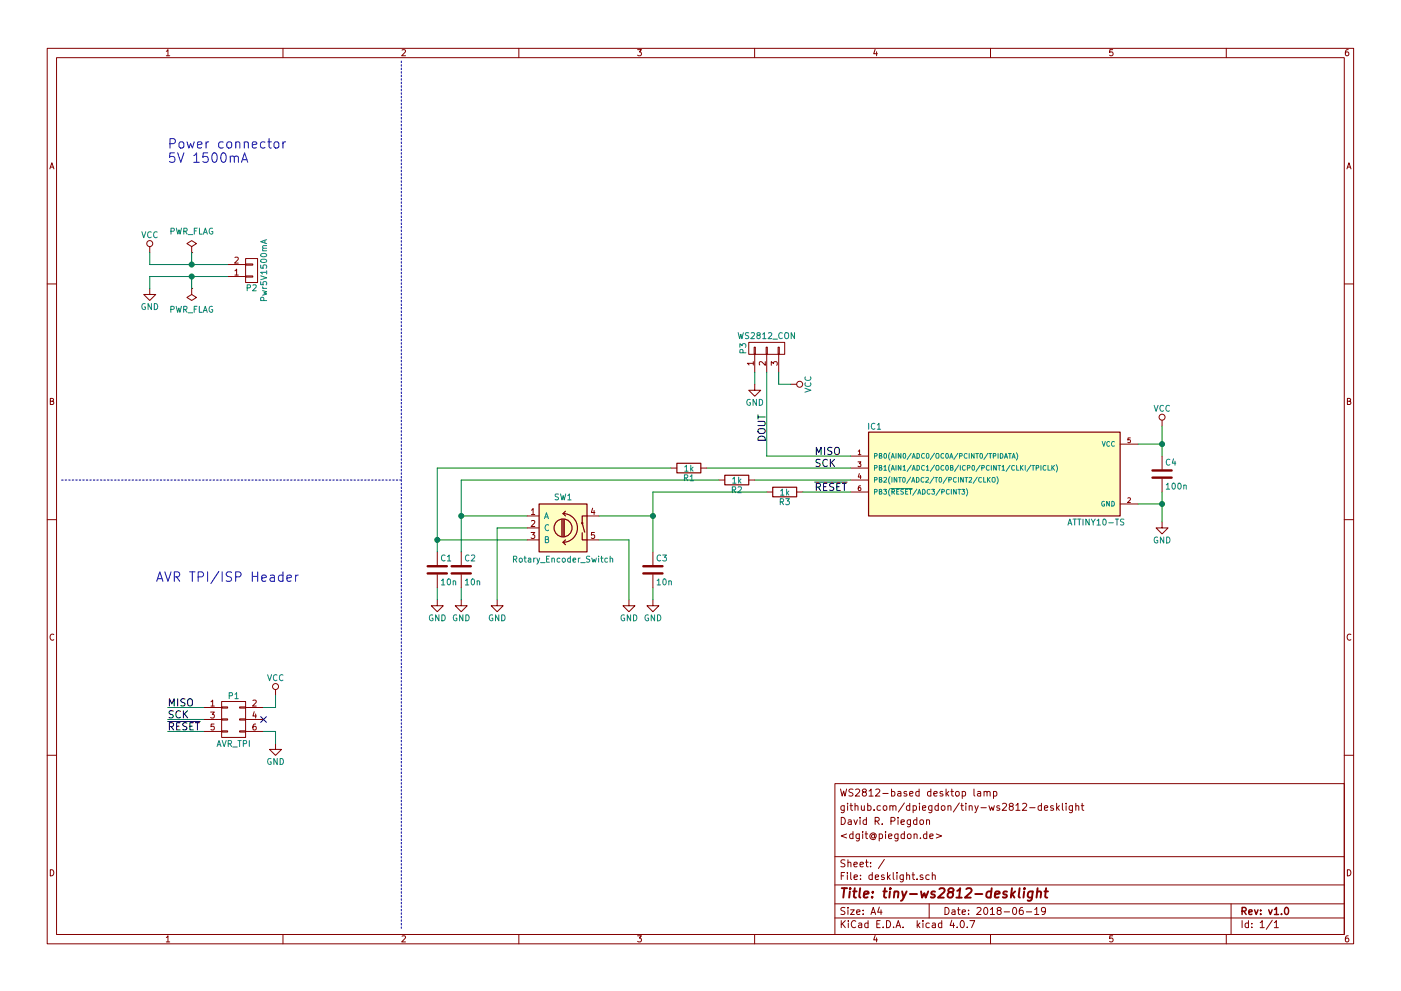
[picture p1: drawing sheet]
<svg xmlns="http://www.w3.org/2000/svg" width="297mm" height="210mm" viewBox="0 0 297 210" stroke-linecap="round" stroke-linejoin="round" font-family="sans-serif">
<g fill="none" stroke="#840000" stroke-width=".21">
<path d="M10 10.3h277v189.9h-277zM12 12.2h273v186.1h-273zM35.3 10.9l.3-.4v1.3M35.3 11.8h.7M60 10.3v1.9M85.2 10.6l.5-.1 .3 .4-.8 .9h.8M110 10.3v1.9M135.2 10.5h.8l-.4 .5 .3 .1 .1 .2-.1 .4-.2 .1-.5-.1M160 10.3v1.9M185.5 10.5l-.3 .9h.8M185.9 11v.8M210 10.3v1.9"/>
<path d="M235.9 10.5h-.6v.6h.6l.1 .5-.3 .2-.4-.1M260 10.3v1.9M285.9 10.5l-.4 .1-.2 .2-.1 .8 .3 .2 .4-.1 .1-.4-.1-.2-.4-.1-.3 .3M10.6 35.8l.4-1.3 .4 1.3M10.7 35.5h.6M285.6 35.8l.4-1.3 .4 1.3M285.7 35.5h.6M31.7 52.3v1.3M40.6 53.6h.1M40.6 52.3l1.1-.6-1.1-.7-1 .7 1 .6v1.3M48.3 58.7h3.8M48.3 56.1h3.8"/>
<path d="M49.8 57.4l.4-.3v1.3M49.8 54.7l.5-.1 .2 .3-.8 .9h.8M49.8 58.4h.7M52.1 56h1.5v.3h-1.5zM52.1 58.5h1.5v.3h-1.5zM52.1 54.9h2.5v5h-2.5zM10 60.2h2M31.7 61.2v1.3h1.3l-1.3 1.2-1.2-1.2h1.2M40.6 61.2h.1M40.6 61.2v1.3l1.1 .6-1.1 .6-1-.6 1-.6M158.7 72.6h7.7v2.6h-7.7zM159.7 77.1h-1.3l.4 .3"/>
<path d="M159.7 76.7v.7M159.9 73.7h.2v1.5h-.2zM160 75.2v3.8M162.3 76.7v.8l-1-.8-.3 .3 .1 .4M162.4 73.7h.3v1.5h-.3zM162.6 75.2v3.8M163.5 77.5v-.8l.5 .5 .1-.4h.6l.1 .2-.1 .5M165 73.7h.2v1.5h-.2zM165.1 75.2v3.8M285 60.2h2M10.7 85.1h.5l.1-.5-.6-.1v1.3h.5l.2-.4-.3-.3M142.2 99.3h1.3"/>
<path d="M148.6 99.3h1.3M160 81.5v1.3h1.3l-1.3 1.3-1.3-1.3h1.3M167.6 81.5h1.3M180.3 96.8h3.8M180.3 99.3h3.8M181.9 98h.6l-.3 .4 .3 .1v.4h-.6M182 95.8l.2-.4v1.1M182 96.5h.5M237.5 94.2h3.8M239.6 92.9h-.4l-.1 .5 .5-.1v.5h-.5M246.4 89.1v1.3M246.4 96.8v2.8"/>
<path d="M285.7 85.1h.5l.1-.5-.6-.1v1.3h.5l.2-.4-.3-.3M10 110.3h2M92.7 117.1v2.8M97.8 117.1v2.8M111.8 109.5h2.5M111.8 112h2.5M111.8 114.5h2.5M112.6 113h.8l-.4 .5 .3 .1v.5l-.1 .1-.6-.1M112.7 108.2l.3-.3v1.3M112.7 110.5l.5-.1 .2 .4-.8 .9h.8M112.7 109.2h.7M124.5 109.5h2.5"/>
<path d="M124.5 114.5h2.5M125.7 107.8l-.3 .9h.7M126 108.3v.9M126 113h-.6v.6h.6v.5l-.1 .1-.5-.1M138.4 117.1v2.8M152.4 101.8h1.3M158.7 101.8h1.3M162.6 104.4h1.2M168.9 104.4h1.3M180.3 101.8h3.8M180.3 104.4h3.8M182.2 100.5l-.2 .7h.6"/>
<path d="M182.4 103.1l-.3 .1-.1 .7 .1 .2 .4-.1-.1-.5-.3-.1-.1 .3M182.4 100.9v.6M237.5 106.9h3.8M239.1 105.7l.4-.1 .2 .3-.6 .7h.6M246.4 110.7v1.3h1.2l-1.2 1.3-1.3-1.3h1.3M246.4 101.6v2.8M285 110.3h2M11.4 134.6a.58 .58 0 0 0-.8 .6 .58 .58 0 0 0 .8 .5M92.7 127.2v1.3h1.3l-1.3 1.3-1.3-1.3h1.3M92.7 121.9v2.8M97.8 127.2v1.3h1.3l-1.3 1.3-1.3-1.3h1.3M97.8 121.9v2.8"/>
<path d="M105.4 127.2v1.3h1.3l-1.3 1.3-1.3-1.3h1.3M133.3 127.2v1.3h1.3l-1.3 1.3-1.2-1.3h1.2M138.4 127.2v1.3h1.3l-1.3 1.3-1.2-1.3h1.2M138.4 121.9v2.8M286.4 134.6a.58 .58 0 0 0-.8 .6 .58 .58 0 0 0 .8 .5M43.2 150.1h3.8M43.2 152.6h3.8M43.2 155.2h3.8M44.7 151.1h.7l-.4 .5 .4 .1v.5l-.2 .1-.5-.1M44.7 148.9l.4-.4v1.3M44.7 149.8h.7M45.4 153.6h-.6l-.1 .6h.7v.6l-.2 .1-.5-.1"/>
<path d="M47 155.1h1.3v.2h-1.3zM47 152.5h1.3v.3h-1.3zM47 150h1.3v.2h-1.3zM47 148.8h5.1v7.7h-5.1zM50.8 155.1h1.3v.2h-1.3zM50.8 152.5h1.3v.3h-1.3zM50.8 150h1.3v.2h-1.3zM52.1 150.1h3.8M52.1 152.6h3.8M52.1 155.2h3.8M53.6 148.6l.5-.1 .2 .4-.8 .9h.8M53.9 151l-.3 .9h.8"/>
<path d="M54.2 153.6l-.4 .1-.1 .2-.1 .7 .2 .3 .5-.1-.1-.7h-.4l-.2 .2M54.2 151.5v.8M58.4 157.7v1.3h1.3l-1.3 1.3-1.3-1.3h1.3M58.4 146.3v1.3M10 160.2h2M177 166.3h108v32h-108zM178.2 167.4l.4 1.5 .3-1.1 .2 1.1 .4-1.5M178.4 173.4a.76 .76 0 0 1 .8 .8 .76 .76 0 0 1-.8 .7zM179 170.9l-.1 1.4-.2 .1h-.3M179 171l-.4-.1-.3 .3 .1 .6 .2 .1h.4M179.5 176.9l-1.1 .5 1.1 .4M179.7 170.4v.2"/>
<path d="M179.7 170.9v1M179.9 174h.5l.1 .9M180.2 170.9h.6M180.4 170.4v1.3l.4 .2M180.5 174.3l-.7 .3 .2 .3 .5-.1M180.8 177l-.4-.1-.3 .3 .1 .6 .2 .1 .4-.1M180.8 167.5l-.5-.1-.3 .3 .1 .3 .7 .3v.5l-.2 .1-.6-.1M180.8 176.4v1.5M181.1 173.9l.3 1 .4-1M181.3 171.1l.2-.2 .4 .1v.9M181.3 170.4v1.5M181.4 167.6l.6-.2 .3 .4-1 1.1h1"/>
<path d="M182.2 176.9l-.1 1.4-.2 .1h-.3M182.2 177l-.4-.1-.3 .3 .1 .6 .2 .1 .4-.1M182.3 173.4v.2M182.3 173.9v1M182.6 170.9l.1 1h.4l.2-.1M182.9 176.4v.2M182.9 176.9v1M183.1 168l-.3-.2 .1-.2 .2-.2 .4 .1 .2 .2-.1 .2-.5 .1-.3 .3 .1 .5 .2 .1h.3l.3-.3v-.3l-.3-.3M183.3 170.9v1M183.4 176.9h.6M183.6 176.4v1.3l.4 .2M183.7 174l-.4-.1-.3 .3 .1 .6 .2 .1 .4-.1"/>
<path d="M183.7 173.4v1.5M184 171l.4-.1 .3 .3-.1 .7h-.6M184 170.4v1.5M184.3 167.8l.4-.4v1.5M184.3 168.9h.8M185.3 171.8v.1M185.4 177.2a.37 .37 0 0 0-.5 0 .37 .37 0 0 0 0 .5 .37 .37 0 0 0 .5-.1M185.4 177.1v.5l.1 .1a.65 .65 0 0 0-.3-1 .65 .65 0 0 0-.8 .7 .71 .71 0 0 0 .5 .7 .71 .71 0 0 0 .7-.2M185.5 174.2l.8-.1 .1-.2-.1-.3-.2-.2h-.6v1.5M185.7 167.6l.6-.2 .2 .4-.9 1.1h.9M185.9 174.2l.5 .7M186.4 177l.4-.1 .3 .3-.1 .6h-.6"/>
<path d="M186.4 176.9v1.5M186.7 171l-.5-.1-.2 .3v.6l.2 .1h.5M187 174.8v.1M187.2 168.3h1.1M187.3 171.1l.2-.2 .5 .2v.5l-.1 .3h-.4l-.2-.1zM187.8 176.4v.2M187.8 176.9v1M188.4 177.4l.7-.1v-.3l-.5-.1-.2 .2 .1 .7h.6M188.7 171.1l.2-.2 .4 .1v.9M188.7 170.9v1M188.9 174.2l.7-.1 .2-.2-.1-.3-.2-.2h-.6v1.5M189 168l.5-.1 .2 .3-.1 .6h-.6"/>
<path d="M189 167.4v1.5M189.3 171.1l.2-.2 .4 .1 .1 .9M190.4 168h.6v.9M190.4 176.9l-.1 1.4-.2 .1h-.3M190.4 177l-.4-.1-.3 .3 .1 .6 .2 .1 .4-.1M190.4 173.4v.2M190.4 173.9v1M191 168.3l-.7 .2 .2 .4 .5-.1M191 174.4l.7-.1v-.3l-.4-.1-.3 .2 .1 .7h.6M191.7 177l-.4-.1-.3 .3 .1 .6 .2 .1 .4-.1M191.7 176.4v1.5M191.7 170.4l-1.2 1.9"/>
<path d="M192.2 168l-.3-.1-.3 .2 .1 .2 .5 .2v.3h-.6M192.5 177.1l.2-.2 .4 .2 .1 .5-.2 .2-.3 .1-.2-.1zM192.9 168.4l.7-.1-.1-.3-.4-.1-.2 .2v.7h.6M192.9 171l-.4-.1-.3 .3 .1 .6 .2 .1h.4M192.9 170.4v1.5M193 173.9v1.4l-.2 .1h-.4M193 174l-.4-.1-.3 .3 .1 .6 .2 .1 .4-.1M193.6 171l.4-.1 .3 .3-.1 .7h-.6M193.6 170.9v1.5M193.8 177.1l.2-.2 .4 .1v.9M193.8 176.9v1M194.4 174l-.4-.1-.3 .3 .1 .6 .2 .1 .4-.1"/>
<path d="M194.4 173.4v1.5M194.9 168l-.5-.1-.2 .3v.6l.2 .1 .5-.1M194.9 167.4v1.5M194.9 170.4v.2M194.9 170.9v1M195.1 174.1l.2-.2 .4 .2 .1 .5-.1 .2-.4 .1-.2-.1zM195.1 177.8v.1M195.6 171.4l.7-.1-.1-.3-.4-.1-.2 .2 .1 .8h.5M196.4 174.1l.2-.2 .4 .1 .1 .9M196.4 173.9v1M196.5 177l-.4-.1-.3 .3 .1 .6 .2 .1 .4-.1M196.5 176.4v1.5"/>
<path d="M197.1 177.4l.7-.1v-.3l-.4-.1-.3 .2 .1 .7h.6M197.4 168l-.5-.1-.3 .3 .1 .6 .2 .1 .5-.1M197.4 167.4v1.5M197.6 170.9l-.1 1.4-.2 .1h-.3M197.6 171l-.4-.1-.3 .3 .1 .6 .2 .1h.4M198 168.4l.7-.1v-.3l-.5-.1-.2 .2 .1 .7h.6M198.5 176.9l1.1 .5-1.1 .4M198.9 171l-.4-.1-.3 .3 .1 .6 .2 .1h.4M198.9 170.4v1.5M199.6 171.1l.2-.2 .5 .2 .1 .5-.2 .3h-.4l-.2-.1zM199.9 168l-.4-.1-.2 .2 .1 .2 .5 .2v.3h-.6M200.6 167.4v1.5"/>
<path d="M200.7 168.3l.5 .6M201 171.1l.2-.2 .4 .1v.9M201 170.9v1M201.2 167.9l-.6 .6M201.6 167.9h.6M201.8 167.4v1.3l.4 .2M202.7 168l.2-.1 .4 .1 .1 .6-.1 .2-.4 .1-.2-.1zM203.4 170.4l-1.3 1.9M203.7 170.9h.6M203.9 170.4v1.3l.4 .2M204 168l.4-.1 .3 .3-.1 .6h-.6M204 167.9v1.5"/>
<path d="M204.8 170.4v.2M204.8 170.9v1M205.5 171.1l.2-.2 .4 .1v.9M205.5 170.9v1M206.5 167.4v1.3l.2 .2M206.7 170.9l.3 1M207.3 168h.6v.9M207.4 170.9l-.5 1.4-.2 .1M207.9 168.3l-.7 .2 .2 .4 .5-.1M208 171.4h1.1M208.6 168l.2-.1 .4 .1 .1 .9M208.6 167.9v1"/>
<path d="M209.3 168.1l.2-.2 .4 .1v.9M209.7 170.9l.3 1 .3-.7 .2 .7 .3-1M210.6 168l.5-.1 .3 .3-.2 .6h-.6M210.6 167.9v1.5M211.9 171l-.3-.1-.3 .2 .1 .3 .5 .1v.4h-.6M212.5 170.6l.6-.2 .3 .5-.9 1h.9M214.2 171.1l-.2-.3v-.2l.2-.2 .5 .1 .1 .2v.2l-.6 .2-.2 .3v.2l.2 .3h.4l.2-.3v-.2l-.2-.3M215.4 170.9l.4-.5v1.5M215.4 171.9h.9M216.8 170.6l.6-.2 .3 .5-1 1h1M218.3 171.4h1.2M220.8 171l-.4-.1-.3 .3 .1 .6 .2 .1h.4"/>
<path d="M220.8 170.4v1.5M221.4 171.4l.7-.1v-.3l-.4-.1-.3 .2 .1 .8h.6M223.3 171l-.3-.1-.3 .2 .1 .3 .5 .1v.4h-.6M224 170.4v1.5M224.2 171.4l.4 .5M224.6 170.9l-.6 .6M225.2 170.4v1.3l.3 .2M226 170.4v.2M226 170.9v1M227.4 170.9l-.1 1.4-.2 .1h-.4M227.4 171l-.5-.1-.2 .3v.6l.2 .1h.5M228.1 171.1l.2-.2 .4 .1v.9"/>
<path d="M228.1 170.4v1.5M229.2 170.9h.6M229.4 170.4v1.3l.4 .2M285 160.2h2M10.7 184.5a.65 .65 0 0 1 .7 .7 .65 .65 0 0 1-.7 .6zM35.3 198.9l.3-.4v1.3M35.3 199.8h.7M60 198.3v1.9M85.2 198.6l.5-.1 .3 .4-.8 .9h.8M110 198.3v1.9M135.2 198.5h.8l-.4 .5 .3 .1 .1 .2-.1 .4-.2 .1-.5-.1M160 198.3v1.9"/>
<path d="M177 194.8h108M177 191.8h108M177 187.8h108M177 181.8h108M178.4 195.3v1.5M178.4 185.8h.5M178.6 196l.6 .8M179.1 185.1h-.7v1.5M179.1 192.6l-.5-.1-.3 .3 .1 .3 .7 .4v.4l-.2 .1-.6-.1M179.1 182.5l-.5-.1-.3 .3 .1 .3 .7 .4v.4l-.2 .1-.6-.1M179.2 195.3l-.8 .9M179.7 185.1v.2"/>
<path d="M179.7 185.6v1M179.8 192.5v.2M179.8 183.1l.2-.2 .4 .1v.9M179.8 182.4v1.5M179.8 193v1M179.9 195.3v.2M179.9 195.8v1M180.3 193h.8l-.8 1h.8M180.4 185.1v1.3l.2 .2M181.1 183.4l.7-.1-.1-.3-.4-.1-.2 .2v.7h.6M181.1 186.1l.7-.1-.1-.3-.4-.1-.2 .2 .1 .7h.5M181.4 195.5a.71 .71 0 0 0-1 .5 .71 .71 0 0 0 .8 .8l.2-.1"/>
<path d="M181.6 193.5l.7-.1v-.3l-.4-.1-.3 .2 .1 .7h.6M182.1 195.9h.6v.9M182.3 183.4l.8-.1-.1-.3-.4-.1-.3 .2 .1 .7h.6M182.4 186.5v.1M182.4 185.7v.1M182.7 196.2l-.7 .3 .2 .3 .5-.1M183 193.9v.1M183 193.1v.1M183.5 182.9h.6M183.7 182.4v1.3l.4 .2M184 195.9l-.4-.1-.3 .3 .1 .6 .2 .1 .4-.1M184 195.3v1.5"/>
<path d="M184.6 183.8v.1M184.6 183v.1M184.7 194l.4-1.5 .5 1.5M184.8 193.6h.7M184.9 185.7l-.4-.1-.3 .3 .1 .6 .2 .1 .4-.1M184.9 185.1v1.5M185.5 198.5l-.3 .9h.8M185.6 186.1l.7-.1-.1-.3-.4-.1-.2 .2v.7h.6M185.9 199v.8M185.9 196h.5M186.4 192.5l-.3 1h.9M186.6 195.3h-.7v1.5h.7"/>
<path d="M186.8 193v1M187.2 196.7v.1M187.5 185.7l-.4-.1-.2 .2v.2l.6 .2v.3h-.6M187.5 182.3l-1.3 2M188 195.3a.76 .76 0 0 1 .8 .8 .76 .76 0 0 1-.8 .7zM188.2 185.1v1.5M188.3 186l.4 .6M188.7 185.6l-.5 .6M189.4 185.1v1.3l.2 .2M189.5 196.7v.1M190 196.8l.4-1.5 .6 1.5M190.1 196.4h.7"/>
<path d="M190.2 185.1v.2M190.2 185.6v1M191.5 196.7v.1M191.5 185.6v1.4l-.3 .1-.3-.1M191.5 185.7l-.4-.1-.3 .3 .1 .6 .2 .1 .4-.1M192.2 185.7l.2-.1 .4 .1 .1 .9M192.2 185.1v1.5M193.4 185.6h.5M193.6 185.1v1.3l.3 .2M194.4 186.5v.1M194.5 195.3v1.5M194.6 196.3l.4 .5"/>
<path d="M195 195.8l-.5 .6M195.7 185.7l-.4-.1-.2 .2v.2l.6 .2v.3h-.6M195.7 195.3v.2M195.7 195.8v1M197 185.7l-.4-.1-.3 .3 .1 .6 .2 .1 .4-.1M197 191.8v3M197 195.9l-.4-.1-.3 .3 .1 .6 .2 .1 .4-.1M197.7 185.7l.2-.1 .3 .1 .1 .9M197.7 185.1v1.5M197.7 195.9h.6v.9M198.3 196.2l-.7 .3 .2 .3 .5-.1M199.7 195.9l-.5-.1-.2 .3v.6l.2 .1 .5-.1"/>
<path d="M199.7 195.3v1.5M200.4 192.5a.76 .76 0 0 1 .8 .8 .76 .76 0 0 1-.8 .7zM201.8 195.2l-.4 1.1h1M201.9 193.1h.5l.1 .9M202.2 195.8v1M202.5 193.4l-.7 .3 .2 .3 .5-.1M202.9 196.7v.1M203 193h.6M203.2 192.5v1.3l.4 .2M203.8 195.4l.1-.1a.8 .8 0 0 1 .6 .8 .8 .8 0 0 1-.6 .7 .97 .97 0 0 1-.1-1.4zM204 193.5l.7-.1-.1-.3-.4-.1-.2 .2 .1 .7h.5M205.1 196.7v.1"/>
<path d="M205.4 193.9v.1M205.4 193.1v.1M205.6 195.3h1.1l-.7 1.5M207.1 192.7l.6-.2 .3 .5-.9 1h.9M208.7 192.7l.2-.2a.8 .8 0 0 1 .5 .8 .8 .8 0 0 1-.5 .7l-.3-.5zM210 193l.4-.5v1.5M210 194h.8M210 198.3v1.9M211.7 193.2l-.3-.3 .1-.2 .2-.2 .4 .1 .2 .2-.1 .2-.5 .2-.3 .3v.2l.3 .3h.3l.3-.3v-.2l-.3-.3M212.9 193.5h1.1M214.8 192.7l.2-.2a.8 .8 0 0 1 .6 .8 .8 .8 0 0 1-.6 .7l-.3-.5zM216.8 192.5l-.4 .1a1.11 1.11 0 0 0-.1 1.3l.4 .1 .2-.1 .1-.5-.3-.3-.4 .1-.2 .2"/>
<path d="M217.6 193.5h1.1M219.4 193l.4-.5v1.5M219.4 194h.8M221.7 193.2l-.3 .3h-.3l-.3-.3v-.4l.3-.3h.3l.3 .3a1.01 1.01 0 0 1-.5 1.2h-.2M235.9 198.5h-.6v.7l.6-.1 .1 .5-.3 .2-.4-.1M260 198.3v1.9M261 191.8v6.5M263.3 195.3v1.5M264.7 195.9l-.4-.1-.3 .3 .1 .6 .2 .1 .4-.1M264.7 195.3v1.5M265.4 196.7v.1M265.4 195.9v.1"/>
<path d="M267.2 195.8l.4-.5v1.5M267.2 196.8h.8M269.7 195.2l-1.2 2M270.2 195.8l.4-.5v1.5M270.2 196.8h.8M285.7 184.5a.65 .65 0 0 1 .7 .7 .65 .65 0 0 1-.7 .6zM285.9 198.5l-.4 .1-.2 .3-.1 .7 .3 .2 .4-.1 .1-.4-.1-.2-.4-.1-.3 .3"/>
<circle cx="31.7" cy="51.7" r=".63"/>
<circle cx="169.5" cy="81.5" r=".63"/>
<circle cx="246.4" cy="88.5" r=".63"/>
<circle cx="58.4" cy="145.7" r=".63"/>
</g>
<path d="M263.3 193.3l.8-.1 .1-.2-.1-.3-.2-.2h-.6v1.5M263.7 193.3l.5 .7M264.8 193.5l.7-.1-.1-.3-.4-.1-.2 .2v.7h.6M266 193l.3 1 .4-1M267.3 193.9v.1M267.3 193.1v.1M269 193l.3 1 .4-1M270.2 193l.4-.5v1.5M270.2 194h.9M271.7 193.9v.1M272.5 192.7l.2-.2a.8 .8 0 0 1 .5 .8 .8 .8 0 0 1-.5 .7l-.4-.5z" fill="none" stroke="#840000" stroke-width=".3"/>
<g fill="none" stroke="#840000" stroke-width=".41">
<path d="M178.5 188.4h1.1M179 188.4l-.2 2M180.2 189.1l-.2 1.3M180.3 188.4l-.1 .2 .2-.1-.1-.1-.1 .2M180.9 189.1h.7M181.2 188.4l-.2 1.8 .1 .1 .4 .1M182.4 188.4l-.2 1.8 .2 .2M183.2 189.8l.9-.2v-.4l-.6-.1-.3 .3v.9h.7M184.9 190.3v.1M185.1 189.2l-.1 .2-.1-.1 .2-.1-.1 .2M187.3 189.1h.7M187.6 188.4l-.2 1.8 .1 .1 .4 .1"/>
<path d="M188.7 189.1l-.2 1.3M188.8 188.4l-.1 .2 .2-.1-.1-.1-.1 .2M189.6 189.3l.3-.2 .5 .1v1.2M189.7 189.1l-.2 1.3M191.3 189.1l.3 1.3M192.2 189.1l-.9 1.8-.3 .2M192.9 189.7h1.5M195.3 189.1l.2 1.3 .5-.9 .3 .9 .5-1.3M198.2 189.2l-.4-.1-.4 .4 .3 .3 .4 .1 .1 .3-.1 .1h-.8M199.2 188.6l.3-.2h.4l.3 .1 .1 .5-1.4 1.4h1.2M201.4 189.3l-.3-.2v-.3a.66 .66 0 0 1 1-.3l.1 .3-.1 .3-.7 .2-.5 .4 .1 .6 .6 .1a.68 .68 0 0 0 .4-1l-.2-.1M202.8 190.4h1.1"/>
<path d="M202.9 189l.7-.6-.2 2M204.9 188.6l.3-.2h.5l.2 .1 .1 .5-1.4 1.4h1.2M206.8 189.7h1.5M210.2 189.2l-.2-.1a.67 .67 0 0 0-.8 .4v.8l.2 .1 .6-.1M210.3 188.4l-.3 2M210.9 189.8l1-.2v-.4h-.8l-.2 1 .3 .2 .5-.1M213.5 189.2l-.5-.1-.3 .4 .3 .3 .4 .1 .1 .3-.1 .1h-.8M214.6 188.4l-.3 2M214.6 189.7l.5 .7M215.2 189.1l-.8 .8M216.2 188.4l-.2 1.8 .2 .2M217.1 189.1l-.1 1.3"/>
<path d="M217.2 188.4v.2l.1-.1-.1-.1v.2M219 189.1l-.4 1.8a.53 .53 0 0 1-.7 .1M219 189.2l-.2-.1a.67 .67 0 0 0-.8 .4v.8l.2 .1 .6-.1M219.9 189.3l.3-.2 .5 .1-.1 1.2M220 188.4l-.2 2M221.4 189.1h.8M221.8 188.4l-.2 1.8 .1 .1 .3 .1"/>
</g>
<g fill="#ffffc2" stroke="#ffffc2" stroke-width=".21">
<path d="M184.1 91.7h53.4v17.8h-53.4z"/>
<path d="M114.3 106.9h10.2v10.2h-10.2z"/>
</g>
<g fill="none" stroke="#840000" stroke-width=".25">
<path d="M143.5 98.3h5.1v2h-5.1zM184.1 91.7h53.4v17.8h-53.4zM114.3 106.9h10.2v10.2h-10.2zM119.1 110.2v3.6M119.4 109a3 3 0 0 1 3 3 3 3 0 0 1-3 3.1M119.4 115.1l.5 .5M119.4 110.2v3.6M119.4 109l.5 .5M119.6 110.2v3.6M119.9 114.5l-.5 .6M119.9 108.5l-.5 .5M123.4 113v1.5h1.1"/>
<path d="M124.5 109.5h-1.1v1.5l.6 1.9M153.7 100.8h5v2.1h-5zM163.8 103.4h5.1v2h-5.1z"/>
<circle cx="119.4" cy="112" r="1.9"/>
<circle cx="123.4" cy="111" r=".13"/>
</g>
<g fill="none" stroke="#008484" stroke-width=".21">
<path d="M30.1 49.2l.4 1.2 .4-1.2M32.1 49.3a.56 .56 0 0 0-.8 .5 .56 .56 0 0 0 .8 .5M33.3 49.3a.56 .56 0 0 0-.7 .5 .56 .56 0 0 0 .7 .5M36.2 49.1l.7-.1v-.5l-.7-.1v1.3M37.4 48.4l.3 1.3 .2-.9 .3 .9 .3-1.3M39 49.1l.6-.1v-.5l-.6-.1v1.3M39.3 49.1l.4 .6M39.9 49.8h1M41.2 49h.4M41.8 48.4h-.6v1.3M42.3 48.4v1.3h.6M43.1 49.7l.4-1.3 .5 1.3"/>
<path d="M43.3 49.3h.5M45.1 48.5a.59 .59 0 0 0-.8 .5 .59 .59 0 0 0 .8 .6v-.5h-.2M55.3 59.8v.6h.6v-.6h.5l.1 .2-.1 .4M55.3 58.5l1.2 .4-1.2 .5M55.3 56.3v.6h.6v-.6h.5l.1 .1-.1 .5M55.4 55.1a.69 .69 0 0 1 1.1 .3 .74 .74 0 0 1-1.2-.1zM55.4 53.9a.69 .69 0 0 1 1.1 .3 .74 .74 0 0 1-1.2-.1zM55.7 53.2h.8M56.2 51v.6M56.5 57.8h-1.2l.3 .3M56.5 52.7h-.7l-.1 .3 .1 .2M56.5 52.1l-.7 .1-.1 .3 .2 .2"/>
<path d="M56.5 50.8l-1.2 .5 1.2 .4M56.5 57.4v.7M30.8 64.5a.59 .59 0 0 0-.7 .5 .59 .59 0 0 0 .7 .6v-.5h-.2M32.1 64.4v1.3l-.7-1.3v1.3M32.7 64.4a.64 .64 0 0 1 .7 .6 .64 .64 0 0 1-.7 .7zM36.2 65.7l.6-.1 .1-.5-.7-.1v1.3M37.4 65l.3 1.3 .2-1 .3 1 .3-1.3M38.9 65.7l.6-.1 .1-.5-.7-.1v1.3M39.2 65.7l.4 .6M39.9 66.4h1M41.2 65.6h.4M41.8 65h-.6v1.3"/>
<path d="M42.3 65v1.3h.6M43.1 66.3l.4-1.3 .4 1.3M43.2 65.9h.6M45 65a.59 .59 0 0 0-.7 .6 .59 .59 0 0 0 .7 .6l.1-.5h-.2M52.4 61.1l.6-.1 .1-.5-.7-.1v1.3M53.6 60.5l.5-.1 .2 .4-.8 .9h.8M55.7 61.7l.8 .2-.6 .2 .6 .3-.8 .2M55.7 60.8l.2 .4M55.7 61.2h.8M55.9 63.8v-.6l-.5-.1-.1 .7h1.2M156.5 70.6l.3 1.3 .3-1 .2 1 .3-1.3M156.9 73.7v-.8l.5 .4 .1-.3h.5l.1 .1-.1 .6"/>
<path d="M157.5 74.8v-.6h-.5l-.1 .6h1.2M158.7 70.6h-.6v.5a.54 .54 0 0 1 .6 .6l-.2 .2-.5-.1M159.3 70.7l.4-.1 .3 .3-.8 1h.8M160.7 71.1l-.2-.2v-.2h.6v.3l-.5 .2-.1 .2v.3l.2 .2h.3l.2-.3-.1-.4-.1-.1M161.7 70.9l.4-.3v1.3M161.7 71.9h.7M162.9 70.7l.5-.1 .2 .3-.8 1h.8M163.9 72h.9M165.9 70.7a.56 .56 0 0 0-.8 .5 .56 .56 0 0 0 .8 .5M166.4 70.8l.2-.2h.4l.2 .8a.42 .42 0 0 1-.2 .4 .42 .42 0 0 1-.5 0l-.1-.4zM168.5 70.6v1.3l-.8-1.3v1.3M170.8 80a.56 .56 0 0 0 .5 .7 .56 .56 0 0 0 .5-.7"/>
<path d="M145.2 99.1l.3-.4v1.3M145.2 100h.7M146.5 98.7v1.3M146.6 99.5l.3 .5M146.9 99.1l-.4 .5M159.1 84.8a.59 .59 0 0 0-.8 .6 .59 .59 0 0 0 .8 .5v-.5h-.2M160.4 84.7v1.3l-.7-1.3v1.3M161 84.7a.64 .64 0 0 1 .7 .7 .64 .64 0 0 1-.7 .6zM170.7 82.4l1.2 .4-1.2 .4M170.8 81.2a.56 .56 0 0 0 .5 .8 .56 .56 0 0 0 .5-.8M184.2 89.8v1.3M185.4 96.7h.5v-.4l-.5-.1v1"/>
<path d="M185.4 99.3l.5-.1v-.4l-.5-.1v1.1M185.5 89.9a.56 .56 0 0 0-.8 .5 .56 .56 0 0 0 .8 .6M186 90.2l.4-.4v1.3M186 91.1h.7M186.4 96.7l.5-.1v-.3l-.5-.1v1h.4l.2-.3-.2-.2M186.4 99.2h.5v-.3l-.5-.2v1.1h.4l.2-.4-.2-.2M187.4 99.1l.3-.4v1.1M187.4 99.8h.6M187.5 96.3l.1-.1a.49 .49 0 0 1 .4 .5 .49 .49 0 0 1-.5 .5l-.1-.4zM188.7 96.1a1.2 1.2 0 0 0 0 1.5M188.7 98.6a1.2 1.2 0 0 0 0 1.5M189 97.2l.3-1 .3 1"/>
<path d="M189 99.8l.3-1.1 .3 1.1M189.1 96.9h.4M189.1 99.5h.4M190 96.2v1M190 98.7v1.1M191 96.2v1l-.6-1v1M191 98.7v1.1l-.6-1.1v1.1M191.5 99.1l.2-.4v1.1M191.5 99.8h.5M191.5 96.3l.2-.1a.49 .49 0 0 1 .3 .5 .49 .49 0 0 1-.4 .5l-.1-.4zM193.2 96.2l-.9 1.3M193.2 98.7l-.9 1.3"/>
<path d="M193.4 97.2l.3-1 .4 1M193.4 99.8l.3-1.1 .4 1.1M193.5 96.9h.5M193.5 99.5h.5M194.4 96.2a.51 .51 0 0 1 .6 .5 .51 .51 0 0 1-.6 .5zM194.4 98.7a.51 .51 0 0 1 .6 .6 .51 .51 0 0 1-.6 .5zM196 96.3a.44 .44 0 0 0-.6 .4 .44 .44 0 0 0 .6 .4M196 98.9a.44 .44 0 0 0-.6 .4 .44 .44 0 0 0 .6 .4M196.4 99.1l.3-.4v1.1M196.4 99.8h.6M196.5 96.3l.1-.1a.49 .49 0 0 1 .4 .5 .49 .49 0 0 1-.5 .5l-.1-.4zM198.1 96.2l-.8 1.3"/>
<path d="M198.1 98.7l-.8 1.3M198.6 96.3l.3-.1 .1 .2 .1 .5-.2 .3-.4-.1zM198.6 98.8l.3-.1 .1 .2 .1 .5-.2 .4-.4-.2zM200.1 96.3a.44 .44 0 0 0-.6 .4 .44 .44 0 0 0 .6 .4M200.1 98.9a.44 .44 0 0 0-.6 .4 .44 .44 0 0 0 .6 .4M200.6 96.3l.1-.1a.49 .49 0 0 1 .4 .5 .49 .49 0 0 1-.5 .5l-.1-.4zM200.6 98.8l.1-.1a.49 .49 0 0 1 .4 .6 .49 .49 0 0 1-.5 .4l-.1-.3zM201.4 97.2l.3-1 .3 1M201.5 96.9h.5M201.5 99.2h.5v-.3l-.5-.2v1.1h.4l.2-.4-.2-.2M203.1 96.2l-.9 1.3M203.3 98.7l-.9 1.3"/>
<path d="M203.5 96.7h.4v-.4l-.4-.1v1M203.6 98.7v1.1M204.6 98.9a.44 .44 0 0 0-.6 .4 .44 .44 0 0 0 .6 .4M205 96.3a.44 .44 0 0 0-.6 .4 .44 .44 0 0 0 .6 .4M205.1 99.3l.5-.1v-.4l-.5-.1v1.1M205.5 96.2v1M206.1 98.9l.2-.2a.49 .49 0 0 1 .4 .6 .49 .49 0 0 1-.5 .4l-.1-.3zM206.5 96.2v1l-.5-1v1M206.9 96.2h.6M207.2 96.2v1M207.8 98.7l-.9 1.3M207.8 96.3l.2-.1a.49 .49 0 0 1 .3 .5 .49 .49 0 0 1-.4 .5l-.2-.4z"/>
<path d="M208.2 99.3l.4-.1v-.4l-.4-.1v1.1M209.5 96.2l-.9 1.3M209.7 96.2h.6M209.7 98.9a.44 .44 0 0 0-.6 .4 .44 .44 0 0 0 .6 .4M210 96.2v1M210.2 98.7v1.1M210.6 96.7h.5v-.4l-.5-.1v1M211.2 98.7v1.1l-.5-1.1v1.1M211.6 98.7h.6M211.6 96.2v1M211.9 98.7v1.1M212.1 96.2a.51 .51 0 0 1 .6 .5 .51 .51 0 0 1-.6 .5z"/>
<path d="M212.4 99.1l.3-.4v1.1M212.4 99.8h.6M213 97.2l.3-1 .3 1M213.1 96.9h.4M213.8 96.2h.6M214.1 96.2v1M214.2 98.7l-.9 1.3M214.6 97.2l.3-1 .3 1M214.7 96.9h.5M215.1 98.9a.44 .44 0 0 0-.6 .4 .44 .44 0 0 0 .6 .4M215.5 96.1a1.2 1.2 0 0 1 0 1.5M215.5 98.7v1.1h.5"/>
<path d="M216.4 98.7v1.1M216.5 99.2l.4 .6M216.9 98.7l-.5 .6M217.4 98.7v1.1M218.6 98.7l-.9 1.3M218.8 98.7h.6M219 98.7v1.1M219.7 99.3l.5-.1v-.4l-.5-.1v1.1M220.7 98.7v1.1M221.7 98.9a.44 .44 0 0 0-.6 .4 .44 .44 0 0 0 .6 .4M222.2 98.7v1.1h.5M223 98.7v1.1"/>
<path d="M223.1 99.2l.5 .6M223.6 98.7l-.6 .6M223.9 98.6a1.2 1.2 0 0 1 0 1.5M233.7 93.7l.3 1 .3-1M235.3 93.8a.44 .44 0 0 0-.7 .4 .44 .44 0 0 0 .7 .4M236.3 93.8a.44 .44 0 0 0-.6 .4 .44 .44 0 0 0 .6 .4M244.7 86l.4 1.3 .4-1.3M246.7 86.1a.56 .56 0 0 0-.8 .5 .56 .56 0 0 0 .8 .5M248 86.1a.56 .56 0 0 0-.8 .5 .56 .56 0 0 0 .8 .5M248 97.5a.56 .56 0 0 0-.7 .6 .56 .56 0 0 0 .7 .5M248.8 97.4l-.3 .9h.8M249.1 97.8v.9"/>
<path d="M94.4 117.9a.56 .56 0 0 0-.8 .5 .56 .56 0 0 0 .8 .5M94.9 118.1l.3-.4v1.3M94.9 119h.7M99.4 117.9a.56 .56 0 0 0-.7 .5 .56 .56 0 0 0 .7 .5M99.9 117.9l.5-.2 .3 .4-.8 .9h.8M108.9 118.7l.6-.1v-.5l-.6-.1v1.3M109.2 118.7l.4 .6M110.1 118.5l.2-.1 .4 .1v.5l-.1 .2-.3 .1-.2-.2zM111.1 118.4h.5M111.3 118v1.1l.3 .2M112 118.5h.5v.8M112.5 118.7l-.5 .3 .1 .3 .4-.1"/>
<path d="M113.2 118.4v.9M113.5 118.4l-.3 .3M113.8 118.4l.3 .9M114.4 118.4l-.4 1.2-.2 .1M114.6 119.4h1M115.4 110.1l.4-1.3 .5 1.3M115.6 109.7h.6M115.6 114.4l.6-.1v-.3l-.6-.1v1.2h.5l.2-.4-.2-.3M115.9 118.6h.4M116.3 111.4a.56 .56 0 0 0-.7 .5 .56 .56 0 0 0 .7 .6M116.5 118h-.6v1.3h.6M117 118.5l.2-.1 .3 .1 .1 .8"/>
<path d="M117 118.4v.9M118.4 104.8h-.6v.5a.54 .54 0 0 1 .6 .6l-.2 .2-.5-.1M118.7 118.5l-.4-.1-.2 .3 .1 .5h.5M118.8 104.8l.4 1.3 .2-.9 .2 .9 .3-1.3M119.3 118.5l.1-.1 .4 .1 .1 .5-.2 .2-.3 .1-.1-.2zM120.4 105.2l.3-.4v1.3M120.4 106.1h.7M120.9 118.5l-.3-.1-.3 .3 .1 .5h.5M120.9 118v1.3M121.5 118.8l.6-.1-.1-.2-.3-.1-.2 .2v.6h.5M122.6 118.4v.9M123 118.4l-.4 .3"/>
<path d="M123.1 119.4h1M125 118.1h-.6v.4a.54 .54 0 0 1 .6 .6l-.2 .2-.5-.1M125.5 118.4l.2 .9 .3-.6 .2 .6 .2-.9M126.9 118v.1M126.9 118.4v.9M127.4 118.4h.4M127.5 118v1.1l.3 .2M128.8 118.5l-.4-.1-.2 .3 .1 .5h.5M129.4 118.5l.1-.1 .3 .1 .1 .8M129.4 118v1.3M140.1 117.9a.56 .56 0 0 0-.8 .5 .56 .56 0 0 0 .8 .5M140.5 117.7h.8l-.4 .5 .3 .1v.6l-.1 .1-.6-.1"/>
<path d="M145.1 101.4l.6-.1 .1-.5-.7-.1v1.3M145.4 101.4l.4 .6M146.3 101.1l.4-.4v1.3M146.3 102h.7M155.3 103.9h.6v-.5l-.6-.1v1.2M155.3 101.6l.4-.4v1.3M155.3 102.5h.8M155.6 103.9l.4 .6M156.5 103.4l.5-.1 .2 .3-.8 .9h.8M156.6 101.2v1.3M156.7 102l.4 .5M157.1 101.6l-.5 .5"/>
<path d="M165.4 106.5l.6-.1 .1-.5-.7-.1v1.3M165.5 104.1l.4-.3v1.2M165.5 105h.7M165.7 106.5l.4 .6M166.6 105.8h.8l-.5 .5 .4 .1v.6l-.2 .1-.5-.1M166.8 103.8v1.2M166.9 104.6l.4 .4M167.3 104.2l-.5 .5M185.4 101.8h.5v-.5h-.5v1M185.4 104.4l.5-.1v-.4l-.5-.1v1M186.4 101.8l.5-.1v-.3l-.5-.1v1h.4l.2-.3-.2-.2M186.4 104.3h.5v-.4l-.5-.1v1h.4l.2-.3-.2-.2"/>
<path d="M187.4 103.8h.6l-.4 .4 .3 .1v.4h-.5M187.4 101.4l.4-.1 .2 .3-.6 .7h.6M188.7 101.1a1.2 1.2 0 0 0 0 1.6M188.7 103.7a1.2 1.2 0 0 0 0 1.5M188.8 103.7h4.6M189.1 104.4l.5-.1v-.4l-.5-.1v1M189.1 101.3v1M189.3 104.4l.4 .4M190.1 104.3h.3M190.1 101.3v1l-.5-1v1M190.5 101.3h.6M190.6 103.8h-.5v1h.5"/>
<path d="M190.8 101.3v1M191.4 101.4l.2-.1a.49 .49 0 0 1 .3 .5 .49 .49 0 0 1-.4 .5l-.1-.4zM191.5 103.9h-.4l-.1 .3a.43 .43 0 0 1 .5 .5l-.5 .1M192 104.3h.3M192.5 103.8h-.5v1h.5M192.8 103.8h.5M193 103.8v1M193.1 101.2l-.9 1.4M193.3 102.3l.3-1 .4 1M193.4 102h.5M194.3 101.3a.51 .51 0 0 1 .6 .5 .51 .51 0 0 1-.6 .5zM194.4 103.8l-.9 1.3"/>
<path d="M194.6 104.8l.3-1 .3 1M194.7 104.6h.5M195.6 103.8a.51 .51 0 0 1 .6 .5 .51 .51 0 0 1-.6 .5zM195.9 101.4a.44 .44 0 0 0-.6 .4 .44 .44 0 0 0 .6 .4M196.3 101.4l.4-.1 .1 .3-.6 .7h.6M197.2 103.9a.44 .44 0 0 0-.6 .4 .44 .44 0 0 0 .6 .4M197.5 103.8h.6l-.3 .4 .3 .1v.4h-.6M198 101.2l-.8 1.4M198.2 101.3h.6M198.5 101.3v1M199.2 101.4l.1-.1a.49 .49 0 0 1 .4 .5 .49 .49 0 0 1-.5 .5l-.1-.4zM199.3 103.8l-.8 1.3"/>
<path d="M199.7 104.4l.5-.1v-.4l-.5-.1v1M200.8 101.2l-.9 1.4M201.2 101.8h.5v-.5h-.5v1M201.2 103.9a.44 .44 0 0 0-.6 .4 .44 .44 0 0 0 .6 .4M201.7 103.8v1M202.7 101.4a.44 .44 0 0 0-.6 .4 .44 .44 0 0 0 .6 .4M202.7 103.8v1l-.5-1v1M203.1 103.8h.6M203.2 101.3v1M203.4 103.8v1M203.9 103.8h.6l-.3 .4 .3 .1v.4h-.6M204.2 101.3v1l-.5-1v1"/>
<path d="M204.6 101.3h.6M204.9 103.7a1.2 1.2 0 0 1 0 1.5M204.9 101.3v1M205.5 101.4l.3-.1 .2 .3-.6 .7h.6M207.2 101.2l-.9 1.4M208.1 101.4a.44 .44 0 0 0-.6 .4 .44 .44 0 0 0 .6 .4M208.6 101.3v1h.4M209.4 101.3v1M209.5 101.7l.4 .6M209.9 101.3l-.5 .6M210.5 101.3h.3l.1 .1 .1 .6-.2 .3-.4-.1zM211.4 101.1a1.2 1.2 0 0 1 0 1.6"/>
<path d="M226.4 111.4l.4-1.3 .5 1.3M226.5 111h.6M227.5 110.1h.7M227.9 110.1v1.3M228.5 110.1h.7M228.8 110.1v1.3M229.6 110.1v1.3M230.9 110.1v1.3l-.7-1.3v1.3M231.4 110.1l.4 .7 .4-.7M231.8 110.8v.6M232.6 110.5l.3-.4v1.3M232.6 111.4h.7"/>
<path d="M233.9 110.2l.2-.1a.67 .67 0 0 1 .4 .7 .67 .67 0 0 1-.4 .6l-.3-.5zM234.1 106.4a.45 .45 0 0 0-.5 .5 .45 .45 0 0 0 .6 .4v-.3h-.2M235.1 110.9h.9M235.2 106.4v1l-.6-1v1M235.7 106.4a.51 .51 0 0 1 .6 .5 .51 .51 0 0 1-.6 .5zM236.5 110.1h.7M236.8 110.1v1.3M238.3 110.2h-.6l-.1 .4a.54 .54 0 0 1 .6 .7l-.2 .1-.4-.1M245.4 114a.59 .59 0 0 0-.7 .6 .59 .59 0 0 0 .7 .5l.1-.5h-.3M246.7 113.9v1.3l-.7-1.3v1.3M247.3 102.9l.3-.4v1.3M247.3 103.8h.7"/>
<path d="M247.3 113.9a.64 .64 0 0 1 .8 .7 .64 .64 0 0 1-.8 .6zM248.6 102.6l.2-.1a.67 .67 0 0 1 .4 .6 .67 .67 0 0 1-.4 .7l-.3-.5zM249.8 102.6l.2-.1a.67 .67 0 0 1 .4 .6 .67 .67 0 0 1-.4 .7l-.3-.5zM251 103l.2-.1 .3 .1v.8M251 102.9v.9M91.7 130.5a.59 .59 0 0 0-.7 .6 .59 .59 0 0 0 .7 .5l.1-.4h-.2M93.1 130.4v1.3l-.7-1.3v1.3M93.6 123.2l.4-.4v1.3M93.6 124.1h.7M93.7 130.4a.64 .64 0 0 1 .7 .7 .64 .64 0 0 1-.7 .6zM94.9 122.9l.2-.1a.67 .67 0 0 1 .4 .7 .67 .67 0 0 1-.4 .6l-.3-.5zM96.1 123.4l.2-.2 .3 .1v.8"/>
<path d="M96.1 123.2v.9M96.8 130.5a.59 .59 0 0 0-.7 .6 .59 .59 0 0 0 .7 .5l.1-.4h-.3M98.1 130.4v1.3l-.7-1.3v1.3M98.7 123.2l.3-.4v1.3M98.7 124.1h.7M98.8 130.4a.64 .64 0 0 1 .7 .7 .64 .64 0 0 1-.7 .6zM100 122.9l.2-.1a.67 .67 0 0 1 .4 .7 .67 .67 0 0 1-.4 .6l-.3-.5zM101.2 123.4l.1-.2 .4 .1v.8M101.2 123.2v.9M104.4 130.5a.59 .59 0 0 0-.7 .6 .59 .59 0 0 0 .7 .5l.1-.4h-.2M105.8 130.4v1.3l-.7-1.3v1.3M106.4 130.4a.64 .64 0 0 1 .7 .7 .64 .64 0 0 1-.7 .6z"/>
<path d="M132.4 130.5a.59 .59 0 0 0-.7 .6 .59 .59 0 0 0 .7 .5v-.4h-.2M133.7 130.4v1.3l-.7-1.3v1.3M134.3 130.4a.64 .64 0 0 1 .7 .7 .64 .64 0 0 1-.7 .6zM137.5 130.5a.59 .59 0 0 0-.8 .6 .59 .59 0 0 0 .8 .5v-.4h-.2M138.8 130.4v1.3l-.7-1.3v1.3M139.3 123.2l.4-.4v1.3M139.3 124.1h.7M139.4 130.4a.64 .64 0 0 1 .7 .7 .64 .64 0 0 1-.7 .6zM140.6 122.9l.2-.1a.67 .67 0 0 1 .5 .7 .67 .67 0 0 1-.5 .6l-.3-.5zM141.8 123.4l.2-.2 .3 .1v.8M141.8 123.2v.9M46 158.4l.4-1.3 .5 1.3"/>
<path d="M46.2 158h.5M47.1 157.1l.4 1.3 .5-1.3M48.4 157.8l.6-.1v-.5l-.6-.1v1.3M48.6 147.6l.6-.1 .1-.4-.7-.1v1.2M48.7 157.8l.4 .6M49.4 158.5h.9M49.8 147.3l.4-.3v1.2M49.8 148.2h.7M50.4 157.1h.8M50.8 157.1v1.3M51.6 157.8l.6-.1v-.5l-.6-.1v1.3M52.9 157.1v1.3"/>
<path d="M56.7 143.1l.4 1.3 .5-1.3M58.7 143.3a.56 .56 0 0 0-.7 .5 .56 .56 0 0 0 .7 .5M60 143.3a.56 .56 0 0 0-.8 .5 .56 .56 0 0 0 .8 .5M57.5 161a.59 .59 0 0 0-.8 .6 .59 .59 0 0 0 .8 .5v-.5h-.2M58.8 160.9v1.3l-.7-1.3v1.3M59.4 160.9a.64 .64 0 0 1 .7 .7 .64 .64 0 0 1-.7 .6z"/>
</g>
<path d="M244.3 99.8h4.1M244.3 101.3h4.1M90.7 121.7h4M90.7 120.1h4M95.8 121.7h4M95.8 120.1h4M136.4 121.7h4.1M136.4 120.1h4.1" fill="none" stroke="#840000" stroke-width=".51"/>
<g fill="none" stroke="#0000c2" stroke-width=".21">
<path d="M36 30.5l1-.1a.55 .55 0 0 0 .2-.6 .55 .55 0 0 0-.4-.4h-.8v2M37 32.4h-1l-.1 1 .3-.2 .7 .1 .2 .3-.1 .7-.3 .1h-.5l-.3-.1M37.7 32.4l.6 2 .7-2M38 30.3l.3-.2a.49 .49 0 0 1 .7 .4v.5a.54 .54 0 0 1-.5 .4 .54 .54 0 0 1-.6-.4zM39.6 30.1l.4 1.3 .4-.9 .4 .9 .4-1.3M41.1 33l.6-.6v2M41.1 34.4h1.1M41.9 30.8l.9-.2-.1-.4-.6-.1-.2 .3 .1 .9h.7M43.7 30.1v1.3M44 32.4h-.9l-.1 1 .3-.2 .7 .1 .1 .3-.1 .7-.2 .1h-.5l-.3-.1M44.2 30.1l-.3 .1-.2 .3M45.2 32.5l.4-.1a1.25 1.25 0 0 1 0 2 1.08 1.08 0 0 1-.5-1.8z"/>
<path d="M47.1 32.5l.4-.1a1.25 1.25 0 0 1 0 2 1.08 1.08 0 0 1-.5-1.8zM47.3 30.2l-.6-.1-.3 .4 .1 .7 .2 .2 .6-.1M48.2 30.3l.3-.2a.49 .49 0 0 1 .6 .4v.5a.54 .54 0 0 1-.5 .4 .54 .54 0 0 1-.5-.4zM48.8 33.3l.1-.1a.5 .5 0 0 1 .8 .2v1M48.8 33.1v1.3M49.7 33.4a.49 .49 0 0 1 .7-.2l.1 1.2M50 30.3l.1-.1a.5 .5 0 0 1 .8 .2v1M50 30.1v1.3M51.2 34.4l.7-2 .6 2M51.4 33.9h.9M51.8 30.3l.1-.1a.5 .5 0 0 1 .8 .2v1M51.8 30.1v1.3"/>
<path d="M53.5 30.8l1-.2-.1-.4-.6-.1-.3 .3 .1 .9h.8M56.2 30.2l-.6-.1-.4 .4 .1 .7 .3 .2 .6-.1M56.8 30.1h.7M57 29.4v1.7l.5 .3M58.2 30.3l.3-.2a.49 .49 0 0 1 .6 .4v.5a.54 .54 0 0 1-.5 .4 .54 .54 0 0 1-.5-.4zM60 30.1v1.3M60.6 30.1l-.4 .1-.2 .3M33.2 123.3l.7-2 .6 2M33.4 122.8h1M35 121.3l.6 2 .7-2M37 122.4l.9-.1a.55 .55 0 0 0 .2-.5 .55 .55 0 0 0-.4-.5h-.7v2M37.4 122.4l.7 .9"/>
<path d="M40.2 121.3h1.2M40.8 121.3v2M42 122.4l1-.1a.55 .55 0 0 0 .2-.5 .55 .55 0 0 0-.4-.5h-.8v2M44 121.3v2M46.4 121.2l-1.7 2.6M47.1 121.3v2M49.1 121.4h-.9a.48 .48 0 0 0-.2 .5 .48 .48 0 0 0 .3 .4l.6 .2 .2 .5-.4 .3-.7-.1M50 122.4l.9-.1a.55 .55 0 0 0 .2-.5 .55 .55 0 0 0-.4-.5h-.7v2M53.5 121.3v2M53.5 122.3h1.1M54.6 121.3v2M55.5 122.7l1-.2-.1-.4-.6-.1-.3 .3 .1 .9h.8"/>
<path d="M57.3 122.1h.8l.1 1.2M58.2 122.5l-.7 .1a.39 .39 0 0 0-.3 .4 .39 .39 0 0 0 .3 .3l.7-.1M60 122.1l-.6-.1-.4 .4 .1 .8 .3 .1 .6-.1M60 121.3v2M60.8 122.7l1-.2-.1-.4-.6-.1-.3 .3 .1 .9h.8M62.7 122v1.3M63.2 122l-.4 .1-.1 .3"/>
</g>
<path d="M55.3 152l1.2 1.3M56.5 152l-1.2 1.3" fill="none" stroke="#000084" stroke-width=".21"/>
<g fill="none" stroke="#000" stroke-width=".21">
<path d="M160.7 89.4h1.3l.2 .3v.3l-.2 .3h-1.3M160.7 88v.9M160.7 88.5h1.5M160.8 92.8a.81 .81 0 0 1 .9-.2 .81 .81 0 0 1 .5 .8h-1.5zM160.8 91.2a.99 .99 0 0 1 1.4 .1 .53 .53 0 0 1-.5 .7h-.5a.52 .52 0 0 1-.4-.8zM173.1 96.4v-1.5l.5 1.1 .5-1.1v1.5M173.9 97.5h-.6l-.3 .3 .2 .3 .6 .3v.4l-.2 .2-.6-.1M174.8 94.9v1.5M175.4 97.6a.72 .72 0 0 0-1 .5 .72 .72 0 0 0 .7 .9l.3-.2M176 97.5v1.5M176.3 98.1l.6 .9M176.4 95l-.6-.1-.2 .2v.4l.6 .3 .2 .4-.3 .2h-.6"/>
<path d="M176.9 97.5l-.9 .8M177 95.1a.5 .5 0 0 1 .6-.2 .5 .5 0 0 1 .4 .5l-.1 .8-.3 .2a.53 .53 0 0 1-.7-.5zM172.7 102.3h6.9M173.1 103.3h.7l.2-.3-.1-.3-.2-.2h-.6v1.6M173.5 103.3l.5 .8M174.6 103.3h.5M175.3 102.5h-.7v1.6h.7M176.8 102.6l-.6-.1-.2 .2v.4l.6 .3 .2 .4-.3 .3-.6-.1M177.4 103.3h.5M178.2 102.5h-.8v1.6h.8M178.6 102.5h.9M179 102.5v1.6"/>
<path d="M35.6 153.1h6.8M35.9 149.8v-1.5l.5 1 .5-1v1.5M35.9 154.1h.8l.1-.3-.1-.3-.2-.2h-.6v1.6M36.3 154.1l.5 .8M36.7 150.9l-.6-.1-.3 .3 .2 .4 .7 .2v.5l-.3 .1-.6-.1M37.4 154.1h.5M37.7 148.3v1.5M38.2 153.3h-.8v1.6h.8M38.3 150.9a.72 .72 0 0 0-1.1 .5 .72 .72 0 0 0 .7 .9l.4-.1M38.9 150.8v1.5M39.1 151.5l.7 .8M39.2 148.3h-.6l-.2 .1v.4l.7 .3 .1 .4-.3 .3-.6-.1"/>
<path d="M39.6 153.4l-.6-.1-.2 .2v.4l.7 .3 .1 .4-.3 .3-.6-.1M39.8 150.8l-.9 .9M39.9 148.5a.5 .5 0 0 1 .5-.2 .5 .5 0 0 1 .4 .5l-.1 .8-.3 .2a.53 .53 0 0 1-.6-.5zM40.3 154.1h.5M41 153.3h-.7v1.6h.7M41.4 153.3h.9M41.9 153.3v1.6"/>
</g>
<g fill="none" stroke="#008400" stroke-width=".21">
<path d="M31.7 53.6v2.5h16.6M40.6 53.6v2.5M40.6 58.7v2.5M48.3 58.7h-16.6v2.5M160 79v2.5M162.6 79v17.8h17.7M165.1 79v2.5h2.5M142.2 99.3h-49.5v17.8M149.9 99.3h30.4M241.3 94.2h5.1M246.4 90.4v6.4M92.7 114.5h19.1"/>
<path d="M97.8 109.5h14M111.8 112h-6.4v15.2M127 114.5h6.3v12.7M127 109.5h11.4M152.4 101.8h-54.6v15.3M160 101.8h20.3M162.6 104.4h-24.2v12.7M170.2 104.4h10.1M241.3 106.9h5.1M246.4 104.4v6.3M92.7 124.7v2.5M97.8 124.7v2.5"/>
<path d="M138.4 124.7v2.5M35.6 150.1h7.6M35.6 155.2h7.6M35.6 152.6h7.6M55.9 155.2h2.5v2.5M58.4 147.6v2.5h-2.5"/>
</g>
<g fill="#008400" stroke="#008400" stroke-width=".25">
<circle cx="246.4" cy="94.2" r=".51"/>
<circle cx="246.4" cy="106.9" r=".51"/>
<circle cx="40.6" cy="56.1" r=".51"/>
<circle cx="40.6" cy="58.7" r=".51"/>
<circle cx="138.4" cy="109.5" r=".51"/>
<circle cx="97.8" cy="109.5" r=".51"/>
<circle cx="92.7" cy="114.5" r=".51"/>
</g>
<path d="M85.1 12.9v184.2M85.1 101.8h-72.4" fill="none" stroke="#0000c2" stroke-width=".21" stroke-dasharray=".3 .4"/>
</svg>
